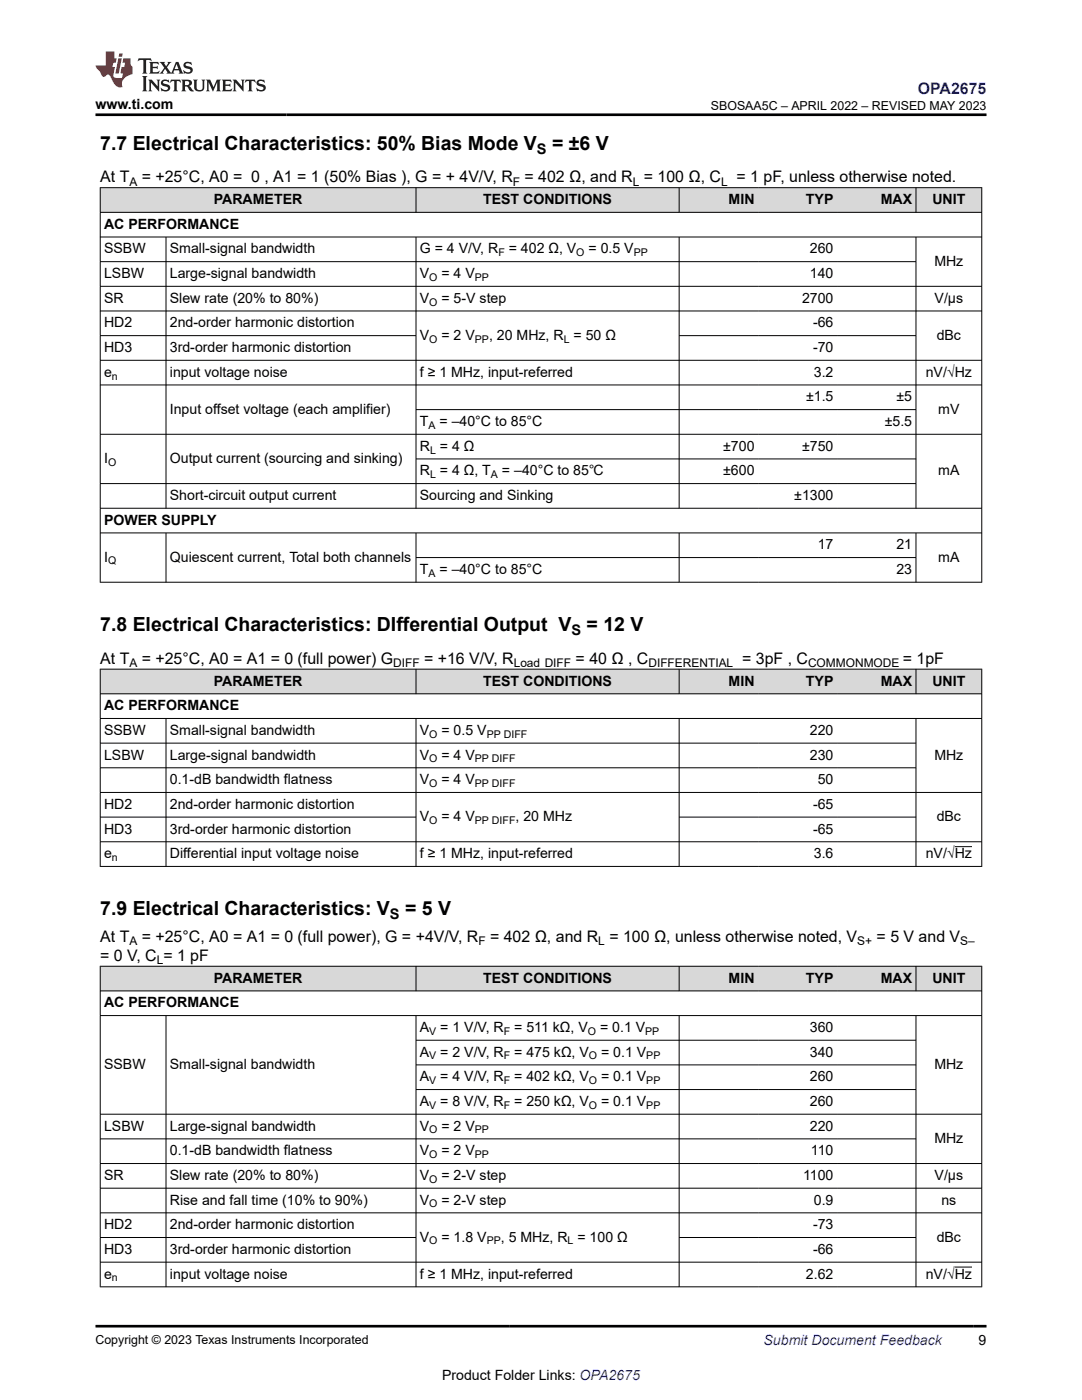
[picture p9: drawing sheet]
<svg xmlns="http://www.w3.org/2000/svg" width="216mm" height="279mm" viewBox="0 0 216 279" stroke-linecap="round" stroke-linejoin="round" font-family="sans-serif">
<defs><g id="words">
<g font-size="3.9">
<text x="20" y="29.9">7.7 Electrical Characteristics: 50% Bias Mode V</text>
<text x="110.2" y="29.9">= ±6 V</text>
<text x="20" y="126">7.8 Electrical Characteristics: DIfferential Output V</text>
<text x="117" y="126">= 12 V</text>
<text x="20" y="182.5">7.9 Electrical Characteristics: V</text>
<text x="80.8" y="182.5">= 5 V</text>
</g>
<text font-size="3.2" fill="#00f" x="183.1" y="18.7">OPA2675</text>
<g font-size="3.2">
<text x="20" y="36.4">At T</text>
<text x="28.3" y="36.4">= +25°C, A0 = 0 , A1 = 1 (50% Bias ), G = + 4V/V, R</text>
<text x="104.7" y="36.4">= 402 Ω, and R = 100 Ω, C</text>
<text x="147" y="36.4">= 1 pF, unless otherwise noted.</text>
<text x="20" y="132.5">At T</text>
<text x="28.3" y="132.5">= +25°C, A0 = A1 = 0 (full power) G</text>
<text x="84.6" y="132.5">= +16 V/V, R</text>
<text x="114.9" y="132.5">= 40 Ω , C</text>
<text x="148.1" y="132.5">= 3pF , C</text>
<text x="180.1" y="132.5">= 1pF</text>
<text x="20" y="191.8">= 0 V, C = 1 pF</text>
<text x="20" y="188">At T</text>
<text x="28.3" y="188">= +25°C, A0 = A1 = 0 (full power), G = +4V/V, R</text>
<text x="97.8" y="188">= 402 Ω, and R = 100 Ω, unless otherwise noted, V</text>
<text x="174.9" y="188">= 5 V and V</text>
</g>
<g font-size="2.9">
<text x="107.1" y="30.7">S</text>
<text x="114" y="126.8">S</text>
<text x="77.8" y="183.3">S</text>
</g>
<g font-size="2.8">
<text x="19" y="21.8">www.ti.com</text>
<text x="42.7" y="40.7">PARAMETER</text>
<text x="96.4" y="40.7">TEST CONDITIONS</text>
<text x="145.4" y="40.7">MIN</text>
<text x="160.8" y="40.7">TYP</text>
<text x="175.7" y="40.7">MAX</text>
<text x="186" y="40.7">UNIT</text>
<text x="20.8" y="45.7">AC PERFORMANCE</text>
<text x="20.8" y="50.6">SSBW</text>
<text x="33.9" y="50.6">Small-signal bandwidth</text>
<text x="83.8" y="50.6">G = 4 V/V, R</text>
<text x="101.5" y="50.6">= 402 Ω, V</text>
<text x="117.4" y="50.6">= 0.5 V</text>
<text x="161.6" y="50.6">260</text>
<text x="186.4" y="53">MHz</text>
<text x="20.8" y="55.5">LSBW</text>
<text x="33.9" y="55.5">Large-signal bandwidth</text>
<text x="83.8" y="55.5">V</text>
<text x="88.1" y="55.5">= 4 V</text>
<text x="161.6" y="55.5">140</text>
<text x="20.8" y="60.4">SR</text>
<text x="20.8" y="65.3">HD2</text>
<text x="33.9" y="60.4">Slew rate (20% to 80%)</text>
<text x="33.9" y="65.3">2nd-order harmonic distortion</text>
<text x="83.8" y="60.4">V</text>
<text x="88.1" y="60.4">= 5-V step</text>
<text x="160" y="60.4">2700</text>
<text x="162.2" y="65.3">-66</text>
<text x="186.5" y="60.4">V/µs</text>
<text x="20.8" y="70.3">HD3</text>
<text x="33.9" y="70.3">3rd-order harmonic distortion</text>
<text x="83.8" y="67.8">V</text>
<text x="88.1" y="67.8">= 2 V</text>
<text x="97.6" y="67.8">, 20 MHz, R = 50 Ω</text>
<text x="162.2" y="70.3">-70</text>
<text x="186.9" y="67.8">dBc</text>
<text x="20.8" y="75.2">e</text>
<text x="33.9" y="75.2">input voltage noise</text>
<text x="83.8" y="75.2">f ≥ 1 MHz, input-referred</text>
<text x="162.4" y="75.2">3.2</text>
<text x="184.7" y="75.2">nV/√Hz</text>
<text x="33.9" y="82.6">Input offset voltage (each amplifier)</text>
<text x="160.8" y="80.1">±1.5</text>
<text x="178.9" y="80.1">±5</text>
<text x="187.2" y="82.6">mV</text>
<text x="83.8" y="85">T</text>
<text x="83.8" y="89.9">R = 4 Ω</text>
<text x="87.7" y="85">= –40°C to 85°C</text>
<text x="144.3" y="89.9">±700</text>
<text x="160.1" y="89.9">±750</text>
<text x="176.5" y="85">±5.5</text>
<text x="20.8" y="92.4">I</text>
<text x="33.9" y="92.4">Output current (sourcing and sinking)</text>
<text x="83.8" y="94.9">R = 4 Ω, T</text>
<text x="100.2" y="94.9">= –40°C to 85℃</text>
<text x="144.3" y="94.9">±600</text>
<text x="187.2" y="94.9">mA</text>
<text x="33.9" y="99.8">Short-circuit output current</text>
<text x="83.8" y="99.8">Sourcing and Sinking</text>
<text x="158.5" y="99.8">±1300</text>
<text x="20.8" y="104.7">POWER SUPPLY</text>
<text x="20.8" y="112.1">I</text>
<text x="33.9" y="112.1">Quiescent current, Total both channels</text>
<text x="163.2" y="109.6">17</text>
<text x="178.9" y="109.6">21</text>
<text x="187.2" y="112.1">mA</text>
<text x="83.8" y="114.5">T</text>
<text x="87.7" y="114.5">= –40°C to 85°C</text>
<text x="178.9" y="114.5">23</text>
<text x="42.7" y="136.8">PARAMETER</text>
<text x="96.4" y="136.8">TEST CONDITIONS</text>
<text x="145.4" y="136.8">MIN</text>
<text x="160.8" y="136.8">TYP</text>
<text x="175.7" y="136.8">MAX</text>
<text x="186" y="136.8">UNIT</text>
<text x="20.8" y="141.7">AC PERFORMANCE</text>
<text x="20.8" y="146.7">SSBW</text>
<text x="33.9" y="146.7">Small-signal bandwidth</text>
<text x="83.8" y="146.7">V</text>
<text x="88.1" y="146.7">= 0.5 V</text>
<text x="161.6" y="146.7">220</text>
<text x="20.8" y="151.6">LSBW</text>
<text x="33.9" y="151.6">Large-signal bandwidth</text>
<text x="83.8" y="151.6">V</text>
<text x="88.1" y="151.6">= 4 V</text>
<text x="161.6" y="151.6">230</text>
<text x="186.4" y="151.6">MHz</text>
<text x="20.8" y="161.4">HD2</text>
<text x="33.9" y="156.5">0.1-dB bandwidth flatness</text>
<text x="33.9" y="161.4">2nd-order harmonic distortion</text>
<text x="83.8" y="156.5">V</text>
<text x="88.1" y="156.5">= 4 V</text>
<text x="162.2" y="161.4">-65</text>
<text x="163.2" y="156.5">50</text>
<text x="20.8" y="166.3">HD3</text>
<text x="33.9" y="166.3">3rd-order harmonic distortion</text>
<text x="83.8" y="163.9">V</text>
<text x="88.1" y="163.9">= 4 V</text>
<text x="102.9" y="163.9">, 20 MHz</text>
<text x="162.2" y="166.3">-65</text>
<text x="186.9" y="163.9">dBc</text>
<text x="20.8" y="171.3">e</text>
<text x="33.9" y="171.3">Differential input voltage noise</text>
<text x="83.8" y="171.3">f ≥ 1 MHz, input-referred</text>
<text x="162.4" y="171.3">3.6</text>
<text x="184.7" y="171.3">nV/√Hz</text>
<text x="42.7" y="196.1">PARAMETER</text>
<text x="96.4" y="196.1">TEST CONDITIONS</text>
<text x="145.4" y="196.1">MIN</text>
<text x="160.8" y="196.1">TYP</text>
<text x="175.7" y="196.1">MAX</text>
<text x="186" y="196.1">UNIT</text>
<text x="20.8" y="201">AC PERFORMANCE</text>
<text x="83.8" y="206">A</text>
<text x="87.9" y="206">= 1 V/V, R</text>
<text x="102.6" y="206">= 511 kΩ, V</text>
<text x="119.7" y="206">= 0.1 V</text>
<text x="161.6" y="206">360</text>
<text x="20.8" y="213.3">SSBW</text>
<text x="33.9" y="213.3">Small-signal bandwidth</text>
<text x="83.8" y="210.9">A</text>
<text x="83.8" y="215.8">A</text>
<text x="87.9" y="210.9">= 2 V/V, R</text>
<text x="87.9" y="215.8">= 4 V/V, R</text>
<text x="102.6" y="210.9">= 475 kΩ, V</text>
<text x="102.6" y="215.8">= 402 kΩ, V</text>
<text x="119.9" y="210.9">= 0.1 V</text>
<text x="119.9" y="215.8">= 0.1 V</text>
<text x="161.6" y="210.9">340</text>
<text x="161.6" y="215.8">260</text>
<text x="186.4" y="213.3">MHz</text>
<text x="83.8" y="220.7">A</text>
<text x="87.9" y="220.7">= 8 V/V, R</text>
<text x="102.6" y="220.7">= 250 kΩ, V</text>
<text x="119.9" y="220.7">= 0.1 V</text>
<text x="161.6" y="220.7">260</text>
<text x="20.8" y="225.6">LSBW</text>
<text x="33.9" y="225.6">Large-signal bandwidth</text>
<text x="83.8" y="225.6">V</text>
<text x="88.1" y="225.6">= 2 V</text>
<text x="161.6" y="225.6">220</text>
<text x="33.9" y="230.6">0.1-dB bandwidth flatness</text>
<text x="83.8" y="230.6">V</text>
<text x="88.1" y="230.6">= 2 V</text>
<text x="161.8" y="230.6">110</text>
<text x="186.4" y="228.1">MHz</text>
<text x="20.8" y="235.5">SR</text>
<text x="33.9" y="235.5">Slew rate (20% to 80%)</text>
<text x="83.8" y="235.5">V</text>
<text x="88.1" y="235.5">= 2-V step</text>
<text x="160.2" y="235.5">1100</text>
<text x="186.5" y="235.5">V/µs</text>
<text x="20.8" y="245.3">HD2</text>
<text x="33.9" y="240.4">Rise and fall time (10% to 90%)</text>
<text x="33.9" y="245.3">2nd-order harmonic distortion</text>
<text x="83.8" y="240.4">V</text>
<text x="88.1" y="240.4">= 2-V step</text>
<text x="162.2" y="245.3">-73</text>
<text x="162.4" y="240.4">0.9</text>
<text x="187.8" y="240.4">ns</text>
<text x="20.8" y="250.2">HD3</text>
<text x="33.9" y="250.2">3rd-order harmonic distortion</text>
<text x="83.8" y="247.8">V</text>
<text x="88.1" y="247.8">= 1.8 V</text>
<text x="99.9" y="247.8">, 5 MHz, R = 100 Ω</text>
<text x="162.2" y="250.2">-66</text>
<text x="186.9" y="247.8">dBc</text>
<text x="20.8" y="255.2">e</text>
<text x="33.9" y="255.2">input voltage noise</text>
<text x="83.8" y="255.2">f ≥ 1 MHz, input-referred</text>
<text x="160.8" y="255.2">2.62</text>
<text x="184.7" y="255.2">nV/√Hz</text>
<text x="195.3" y="268.5">9</text>
<text x="88.2" y="275.3">Product Folder Links: OPA2675</text>
</g>
<text font-size="2.8" fill="#00f" x="152.4" y="268.5">Submit Document Feedback</text>
<g font-size="2.5">
<text x="141.9" y="21.9">SBOSAA5C – APRIL 2022 – REVISED MAY 2023</text>
<text x="19" y="268.2">Copyright © 2023 Texas Instruments Incorporated</text>
</g>
<g font-size="2.4">
<text x="25.8" y="37">A</text>
<text x="102.3" y="37">F</text>
<text x="126.3" y="37">L</text>
<text x="143.9" y="37">L</text>
<text x="25.8" y="133.1">A</text>
<text x="78.4" y="133.1">DIFF</text>
<text x="102.5" y="133.1">Load DIFF</text>
<text x="129.4" y="133.1">DIFFERENTIAL</text>
<text x="161.2" y="133.1">COMMONMODE</text>
<text x="25.8" y="188.6">A</text>
<text x="95.5" y="188.6">F</text>
<text x="119.4" y="188.6">L</text>
<text x="171.1" y="188.6">S+</text>
<text x="191.6" y="188.6">S–</text>
<text x="31.3" y="192.4">L</text>
</g>
<g font-size="2.1">
<text x="99.4" y="51.1">F</text>
<text x="115" y="51.1">O</text>
<text x="126.5" y="51.1">PP</text>
<text x="85.7" y="56.1">O</text>
<text x="94.8" y="56.1">PP</text>
<text x="85.7" y="61">O</text>
<text x="85.7" y="68.4">O</text>
<text x="94.8" y="68.4">PP</text>
<text x="112.5" y="68.4">L</text>
<text x="22.3" y="75.7">n</text>
<text x="85.5" y="85.6">A</text>
<text x="21.6" y="93">O</text>
<text x="85.8" y="90.5">L</text>
<text x="85.8" y="95.4">L</text>
<text x="98" y="95.4">A</text>
<text x="21.6" y="112.7">Q</text>
<text x="85.5" y="115.1">A</text>
<text x="85.7" y="147.2">O</text>
<text x="97.1" y="147.2">PP DIFF</text>
<text x="85.7" y="152.1">O</text>
<text x="94.8" y="152.1">PP DIFF</text>
<text x="85.7" y="157.1">O</text>
<text x="94.8" y="157.1">PP DIFF</text>
<text x="85.7" y="164.4">O</text>
<text x="94.8" y="164.4">PP DIFF</text>
<text x="22.3" y="171.8">n</text>
<text x="85.7" y="206.5">V</text>
<text x="100.5" y="206.5">F</text>
<text x="117.3" y="206.5">O</text>
<text x="128.8" y="206.5">PP</text>
<text x="85.7" y="211.4">V</text>
<text x="100.5" y="211.4">F</text>
<text x="117.5" y="211.4">O</text>
<text x="129" y="211.4">PP</text>
<text x="85.7" y="216.4">V</text>
<text x="85.7" y="221.3">V</text>
<text x="100.5" y="216.4">F</text>
<text x="100.5" y="221.3">F</text>
<text x="117.5" y="216.4">O</text>
<text x="117.5" y="221.3">O</text>
<text x="129" y="216.4">PP</text>
<text x="129" y="221.3">PP</text>
<text x="85.7" y="226.2">O</text>
<text x="94.8" y="226.2">PP</text>
<text x="85.7" y="231.1">O</text>
<text x="94.8" y="231.1">PP</text>
<text x="85.7" y="236">O</text>
<text x="85.7" y="241">O</text>
<text x="85.7" y="248.3">O</text>
<text x="97.1" y="248.3">PP</text>
<text x="113.3" y="248.3">L</text>
<text x="22.3" y="255.7">n</text>
</g>
</g></defs>
<g fill="#d8d8d8">
<path d="M20 37.5h175.9v4.9h-175.9z" fill-rule="evenodd"/>
<path d="M20.1 37.5h62.8v4.8h-62.8z" fill-rule="evenodd"/>
<path d="M83.1 37.5h52.4v4.8h-52.4z" fill-rule="evenodd"/>
<path d="M135.6 37.5h15.7v4.8h-15.7z" fill-rule="evenodd"/>
<path d="M151.3 37.5h15.7v4.8h-15.7z" fill-rule="evenodd"/>
<path d="M167 37.5h15.7v4.8h-15.7z" fill-rule="evenodd"/>
<path d="M182.8 37.5h13v4.8h-13z" fill-rule="evenodd"/>
</g>
<g fill="none" stroke="#000" stroke-width=".2">
<path d="M19.9 37.5h176.1M20 37.4v78.9M83 37.4v5M135.5 37.4v5M182.8 37.4v5M195.9 37.4v78.9M19.9 42.4h176.1M19.9 47.3h176.1M19.9 52.2h162.9M33.1 47.3v54.2M83 47.3v54.2M135.5 47.3v54.2"/>
<path d="M182.8 47.3v54.2M196 57.1h-176.1M19.9 62.1h176.1M19.9 67h63.2M19.9 76.8h176.1M135.5 67h47.3M196 71.9h-176.1M19.9 86.7h176.1M19.9 96.5h162.9M83 81.7h99.8M83 91.6h99.8M19.9 106.4h176.1"/>
<path d="M19.9 116.2h176.1M33.1 106.4v9.9M83 106.4v9.9M83 111.3h99.8M135.5 106.4v9.9M182.8 106.4v9.9M196 101.4h-176.1"/>
</g>
<g fill="#d8d8d8">
<path d="M20 133.5h175.9v5h-175.9z" fill-rule="evenodd"/>
<path d="M20.1 133.6h62.8v4.8h-62.8z" fill-rule="evenodd"/>
<path d="M83.1 133.6h52.4v4.8h-52.4z" fill-rule="evenodd"/>
<path d="M135.6 133.6h15.7v4.8h-15.7z" fill-rule="evenodd"/>
<path d="M151.3 133.6h15.7v4.8h-15.7z" fill-rule="evenodd"/>
<path d="M167 133.6h15.7v4.8h-15.7z" fill-rule="evenodd"/>
<path d="M182.8 133.6h13v4.8h-13z" fill-rule="evenodd"/>
</g>
<g fill="none" stroke="#000" stroke-width=".2">
<path d="M19.9 133.5h176.1M19.9 138.5h176.1M20 133.5v39.5M83 133.5v5M135.5 133.5v5M182.8 133.5v5M195.9 133.5v39.5M19.9 143.4h176.1M19.9 148.3h162.9M19.9 158.2h176.1M19.9 153.2h162.9M33.1 143.4v29.6"/>
<path d="M83 143.4v29.6M135.5 143.4v29.6M182.8 143.4v29.6M19.9 163.1h63.2M19.9 168h176.1M19.9 172.9h176.1M135.5 163.1h47.3M190.5 169h3.5"/>
</g>
<g fill="#d8d8d8">
<path d="M20 192.8h175.9v5h-175.9z" fill-rule="evenodd"/>
<path d="M20.1 192.9h62.8v4.8h-62.8z" fill-rule="evenodd"/>
<path d="M83.1 192.9h52.4v4.8h-52.4z" fill-rule="evenodd"/>
<path d="M135.6 192.9h15.7v4.8h-15.7z" fill-rule="evenodd"/>
<path d="M151.3 192.9h15.7v4.8h-15.7z" fill-rule="evenodd"/>
<path d="M167 192.9h15.7v4.8h-15.7z" fill-rule="evenodd"/>
<path d="M182.8 192.9h13v4.8h-13z" fill-rule="evenodd"/>
</g>
<g fill="none" stroke="#000" stroke-width=".2">
<path d="M19.9 192.8h176.1M19.9 197.8h176.1M20 192.8v64.1M83 192.8v5M135.5 192.8v5M182.8 192.8v5M195.9 192.8v64.1M19.9 202.7h176.1M33.1 202.7v54.2M83 202.7v54.2M83 207.6h99.8M83 212.5h99.8"/>
<path d="M83 217.4h99.8M135.5 202.7v54.2M182.8 202.7v54.2M19.9 222.4h176.1M19.9 227.3h162.9M19.9 232.2h176.1M19.9 237.1h176.1M19.9 242h176.1M19.9 247h63.2M19.9 251.9h176.1M19.9 256.8h176.1M135.5 247h47.3"/>
<path d="M190.5 252.9h3.5"/>
</g>
<path d="M27.7 11.6l-.2 .6 .5-.2h.6v.1v2.2l-.2 .4h1l-.2-.4v-2.2v-.1h.5l.5 .2-.1-.6zM29.8 12.4l.2 .3v1.6l-.2 .4h1.9l.1-.6a1.08 1.08 0 0 1-1.3 .2v-.7h.6l.4 .2v-.7l-.4 .2h-.6v-.5l.2-.2a1 1 0 0 1 1 .3l-.1-.5zM31.8 12.4l1 1.1-1 1.2h.9l-.2-.2 .4-.8 .5 .8-.2 .2h1.6l-.2-.2 .1-.5h1l.1 .5-.1 .2h.9l-.2-.4-.8-1.9h-.5l-1 2.1-.8-1.1 .9-1h-.8l.2 .2-.5 .6-.3-.6 .1-.2zM35.2 12.8l.4 1h-.8zM36.8 12.5a.65 .65 0 0 0-.2 .7 .65 .65 0 0 0 .6 .5l.7 .1 .1 .3a.79 .79 0 0 1-.7 .4 .79 .79 0 0 1-.7-.5l.1 .7 .2-.1a.93 .93 0 0 0 1.1 0 .93 .93 0 0 0 .4-.9 1.46 1.46 0 0 0-1.2-.6l-.1-.3a1.09 1.09 0 0 1 1.2 .2l-.2-.6-.1 .1-.6-.2zM28.4 15.2l.2 .4v2.2l-.2 .4h1l-.2-.4v-2.2l.2-.4zM29.6 15.9l.2 .4v1.5l-.2 .4h.8l-.3-.4v-1.3l1.7 1.8v-2l.2-.4h-.8l.2 .2 .1 1.1-1.2-1.3zM32.3 16a.65 .65 0 0 0-.2 .8 .65 .65 0 0 0 .7 .4l.6 .2 .1 .2a.79 .79 0 0 1-.7 .4 .79 .79 0 0 1-.7-.5l.1 .7 .2-.1a.93 .93 0 0 0 1.1 .1 .93 .93 0 0 0 .4-1 1.46 1.46 0 0 0-1.2-.5l-.1-.4a1.09 1.09 0 0 1 1.2 .2l-.2-.6-.1 .1-.6-.1zM34.1 15.9l-.1 .6a.63 .63 0 0 1 .7-.3l.1 1.6-.3 .4h1l-.2-.4v-1.6a.66 .66 0 0 1 .8 .3l-.1-.6zM36.2 15.9l.2 .4v1.5l-.2 .4h.9l-.2-.2v-.7h.5l.1 .2a.79 .79 0 0 0 1.2 .6l-1-.9a.61 .61 0 0 0 .6-.6 .61 .61 0 0 0-.5-.7zM36.9 16.2h.2a.47 .47 0 0 1 .5 .1 .47 .47 0 0 1 .1 .5l-.2 .1-.6 .1zM38.5 15.9l.2 .2a2.27 2.27 0 0 0 .4 2 1.04 1.04 0 0 0 1.7-.7v-1.3l.2-.2h-.8l.2 .4v1.1a.6 .6 0 0 1-.6 .6 .6 .6 0 0 1-.6-.6v-1.1l.3-.4zM41.1 15.9l.2 .4v1.5l-.2 .4h.7l-.2-.4v-1.4l.9 1.9 .8-1.9v1.4l-.2 .4h1l-.3-.4v-1.5l.3-.4h-.8l-.7 1.5-.7-1.5zM44.3 15.9l.2 .4v1.5l-.2 .4h1.9l.1-.6a1.09 1.09 0 0 1-1.3 .2v-.7h.6l.4 .2v-.6l-.4 .2h-.6v-.6l.2-.1a1.01 1.01 0 0 1 1 .3l-.1-.6zM46.4 15.9l.3 .4v1.5l-.3 .4h.8l-.2-.4v-1.3l1.6 1.8v-2l.2-.4h-.7l.2 .2v1.1l-1.2-1.3zM49 15.9l-.1 .6a.63 .63 0 0 1 .8-.3v1.6l-.3 .4h1l-.2-.4v-1.6a.66 .66 0 0 1 .8 .3l-.1-.6zM51.4 16a.65 .65 0 0 0-.2 .8 .65 .65 0 0 0 .6 .4l.6 .2 .2 .2a.79 .79 0 0 1-.8 .4 .79 .79 0 0 1-.6-.5l.1 .7 .2-.1a.93 .93 0 0 0 1 .1 .93 .93 0 0 0 .5-1 1.46 1.46 0 0 0-1.3-.5l-.1-.4a1.09 1.09 0 0 1 1.3 .2l-.2-.6-.2 .1-.5-.1z" fill="#231f20"/>
<path d="M21.1 10.3v2.7h-2.1l.1 .4 .9 1a.95 .95 0 0 0 .9 .9 .59 .59 0 0 1 .6-.4 .59 .59 0 0 1 .5 .3l.4 .8a1.59 1.59 0 0 0 2.1 1.4 1.61 1.61 0 0 1 1-2.3l1-.3-.1-1.5a1.59 1.59 0 0 1-.4-1.7h-1.4l-.2 .9h.5l-.1 .9h-.5l-.2 .9v.3l.4 .1-.2 .9h-.6a.73 .73 0 0 1-1.1-.7l.3-1.5h-.5l.2-.9h.5l.2-.9h-.5v-1.3zM23.6 11.6l-.6 3.1h.7l.6-3.1zM23.8 10.7l-.1 .6h.7l.1-.6z" fill="#ed1c24"/>
<path d="M19 22.9h177.8M19 264.7h177.8" fill="none" stroke="#000" stroke-width=".53"/>
<use href="#words"/>
</svg>
